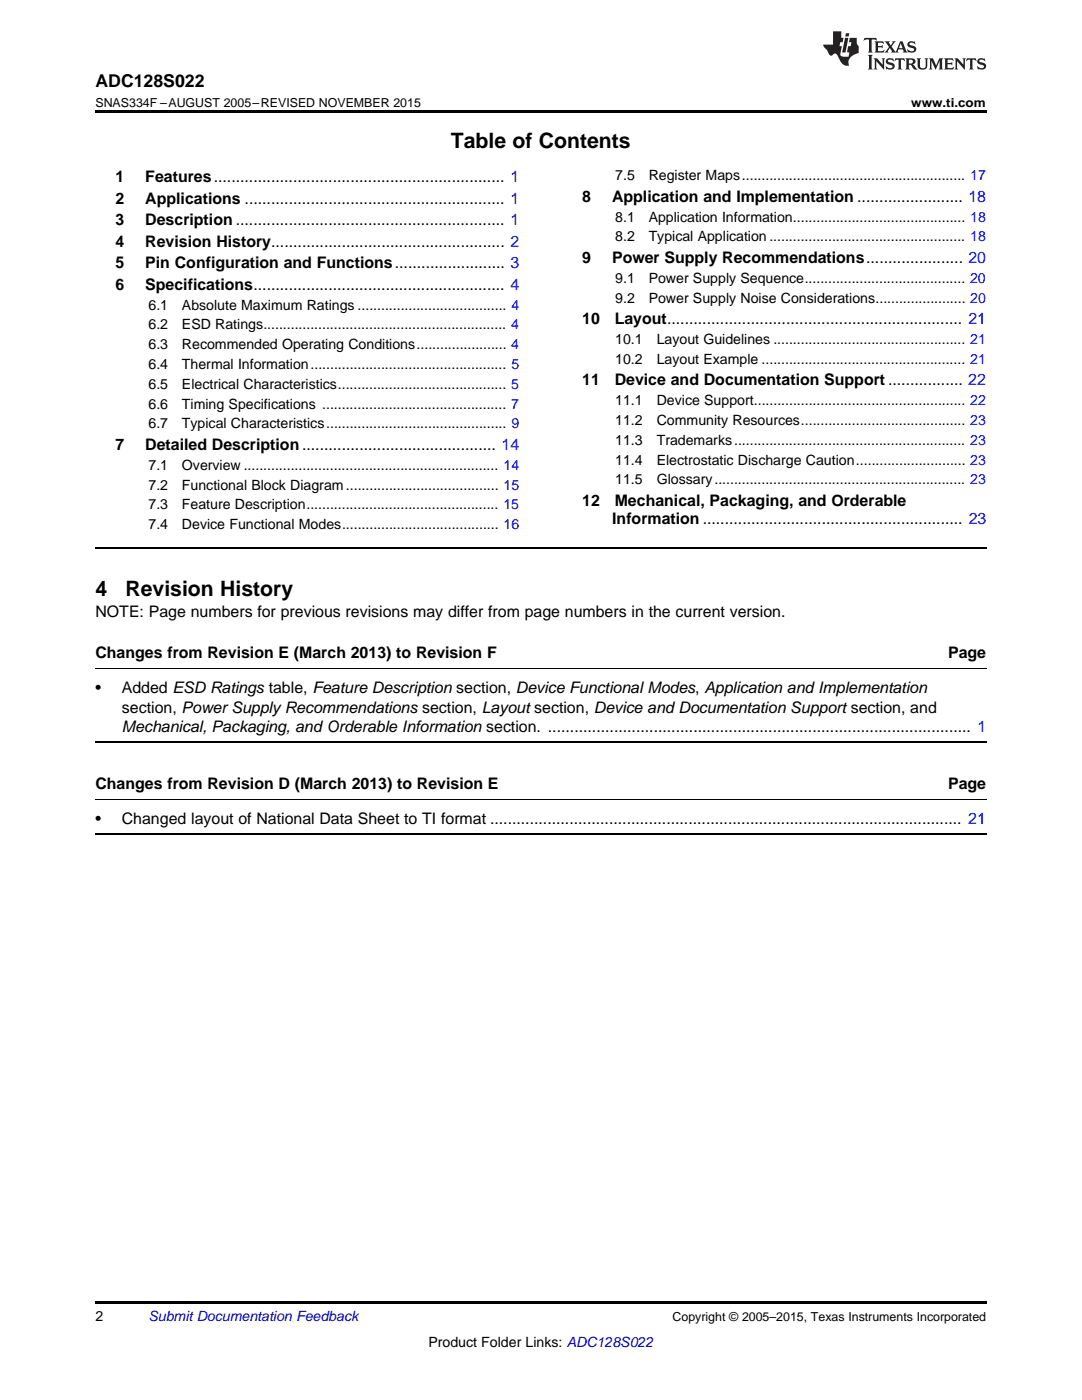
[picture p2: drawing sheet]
<svg xmlns="http://www.w3.org/2000/svg" width="216mm" height="279mm" viewBox="0 0 216 279" stroke-linecap="round" stroke-linejoin="round" font-family="sans-serif">
<defs><g id="words">
<g font-size="4.2">
<text x="90" y="29.6">Table of Contents</text>
<text x="19" y="118.9">4</text>
<text x="25" y="118.9">Revision History</text>
</g>
<text font-size="3.5" x="19" y="17.3">ADC128S022</text>
<g font-size="3.2">
<text x="23" y="36.3">1</text>
<text x="23" y="40.6">2</text>
<text x="29" y="36.3">Features.................................................................. 1</text>
<text x="29" y="40.6">Applications ........................................................... 1</text>
<text x="116.2" y="40.3">8</text>
<text x="122.1" y="40.3">Application and Implementation ........................ 18</text>
<text x="23" y="44.9">3</text>
<text x="29" y="44.9">Description ............................................................. 1</text>
<text x="23" y="49.2">4</text>
<text x="23" y="53.6">5</text>
<text x="29" y="49.2">Revision History..................................................... 2</text>
<text x="29" y="53.6">Pin Configuration and Functions......................... 3</text>
<text x="116.2" y="52.5">9</text>
<text x="122.1" y="52.5">Power Supply Recommendations...................... 20</text>
<text x="23" y="57.9">6</text>
<text x="29" y="57.9">Specifications......................................................... 4</text>
<text x="116.2" y="64.7">10</text>
<text x="122.7" y="64.7">Layout................................................................... 21</text>
<text x="116.2" y="76.9">11</text>
<text x="122.7" y="76.9">Device and Documentation Support ................. 22</text>
<text x="23" y="89.8">7</text>
<text x="29" y="89.8">Detailed Description............................................ 14</text>
<text x="116.2" y="101">12</text>
<text x="122.7" y="101">Mechanical, Packaging, and Orderable</text>
<text x="122.2" y="104.5">Information ........................................................... 23</text>
<text x="19" y="123.2">NOTE: Page numbers for previous revisions may differ from page numbers in the current version.</text>
<text x="19" y="131.3">Changes from Revision E (March 2013) to Revision F</text>
<text x="189.2" y="131.3">Page</text>
<text x="19" y="138.4">•</text>
<text x="24.3" y="138.4">Added ESD Ratings table, Feature Description section, Device Functional Modes, Application and Implementation</text>
<text x="24.3" y="142.3">section, Power Supply Recommendations section, Layout section, Device and Documentation Support section, and</text>
<text x="24.3" y="146.2">Mechanical, Packaging, and Orderable Information section. ................................................................................................ 1</text>
<text x="19" y="157.4">Changes from Revision D (March 2013) to Revision E</text>
<text x="189.2" y="157.4">Page</text>
<text x="19" y="164.5">•</text>
<text x="24.3" y="164.5">Changed layout of National Data Sheet to TI format ........................................................................................................... 21</text>
</g>
<g font-size="2.8">
<text x="122.8" y="36">7.5</text>
<text x="129.4" y="36">Register Maps......................................................... 17</text>
<text x="122.8" y="44.2">8.1</text>
<text x="129.4" y="44.2">Application Information............................................ 18</text>
<text x="122.8" y="48.2">8.2</text>
<text x="129.4" y="48.2">Typical Application .................................................. 18</text>
<text x="122.8" y="56.4">9.1</text>
<text x="129.4" y="56.4">Power Supply Sequence......................................... 20</text>
<text x="29.6" y="61.8">6.1</text>
<text x="29.6" y="65.8">6.2</text>
<text x="36.3" y="61.8">Absolute Maximum Ratings ...................................... 4</text>
<text x="36.3" y="65.8">ESD Ratings.............................................................. 4</text>
<text x="122.8" y="60.4">9.2</text>
<text x="129.4" y="60.4">Power Supply Noise Considerations....................... 20</text>
<text x="29.6" y="69.7">6.3</text>
<text x="36.3" y="69.7">Recommended Operating Conditions....................... 4</text>
<text x="122.8" y="68.7">10.1</text>
<text x="131" y="68.7">Layout Guidelines ................................................. 21</text>
<text x="29.6" y="73.7">6.4</text>
<text x="29.6" y="77.6">6.5</text>
<text x="36.3" y="73.7">Thermal Information.................................................. 5</text>
<text x="36.3" y="77.6">Electrical Characteristics........................................... 5</text>
<text x="122.8" y="72.6">10.2</text>
<text x="131" y="72.6">Layout Example .................................................... 21</text>
<text x="29.6" y="81.6">6.6</text>
<text x="36.3" y="81.6">Timing Specifications ............................................... 7</text>
<text x="122.8" y="80.9">11.1</text>
<text x="131" y="80.9">Device Support...................................................... 22</text>
<text x="29.6" y="85.5">6.7</text>
<text x="36.3" y="85.5">Typical Characteristics.............................................. 9</text>
<text x="122.8" y="84.8">11.2</text>
<text x="122.8" y="88.8">11.3</text>
<text x="131" y="84.8">Community Resources.......................................... 23</text>
<text x="131" y="88.8">Trademarks........................................................... 23</text>
<text x="29.6" y="93.8">7.1</text>
<text x="36.3" y="93.8">Overview ................................................................. 14</text>
<text x="122.8" y="92.7">11.4</text>
<text x="131" y="92.7">Electrostatic Discharge Caution............................ 23</text>
<text x="29.6" y="97.7">7.2</text>
<text x="29.6" y="101.7">7.3</text>
<text x="36.3" y="97.7">Functional Block Diagram....................................... 15</text>
<text x="36.3" y="101.7">Feature Description................................................. 15</text>
<text x="122.8" y="96.7">11.5</text>
<text x="131" y="96.7">Glossary................................................................ 23</text>
<text x="29.6" y="105.6">7.4</text>
<text x="36.3" y="105.6">Device Functional Modes........................................ 16</text>
<text x="19" y="263.6">2</text>
<text x="85.5" y="268.9">Product Folder Links: ADC128S022</text>
</g>
<text font-size="2.8" fill="#0000c8" x="29.6" y="263.6">Submit Documentation Feedback</text>
<g font-size="2.5">
<text x="19" y="21.4">SNAS334F –AUGUST 2005–REVISED NOVEMBER 2015</text>
<text x="181.8" y="21.4">www.ti.com</text>
<text x="134.2" y="263.6">Copyright © 2005–2015, Texas Instruments Incorporated</text>
</g>
</g></defs>
<path d="M19 22h177.8v.5h-177.8zM19 259.7h177.8v.5h-177.8z" fill="#000"/>
<path d="M19 109.3h177.8M19 148.1h177.8M19 166.4h177.8" fill="none" stroke="#000" stroke-width=".35"/>
<path d="M19 133.4h177.8M19 159.5h177.8" fill="none" stroke="#000" stroke-width=".2"/>
<g fill="#231f20">
<path d="M172.5 7.6l-.1 .5 .4-.2h.6v.1v2.1l-.2 .4h.9l-.2-.4v-2.1l.1-.1h.5l.5 .2-.2-.5zM174.5 8.3l.2 .3v1.5l-.2 .4h1.8l.2-.6a1.04 1.04 0 0 1-1.3 .2v-.7h.6l.3 .2v-.6l-.3 .2h-.6v-.6l.8-.1 .4 .3-.2-.5zM176.5 8.3l.9 1.1-.9 1.1h.8l-.2-.2 .4-.7 .5 .7-.2 .2h1.5l-.2-.2 .2-.4h.9l.1 .4-.2 .2h1l-.3-.3-.7-1.9h-.5l-.9 2-.8-1 .9-1h-.8l.1 .3-.4 .5-.3-.6 .1-.2zM179.7 8.6l.4 1h-.7zM181.3 8.4a.63 .63 0 0 0-.2 .7 .63 .63 0 0 0 .6 .4l.6 .2 .1 .2a.75 .75 0 0 1-.7 .4 .75 .75 0 0 1-.6-.5l.1 .7 .1-.1a1.11 1.11 0 0 0 1.5-.6 1.13 1.13 0 0 0-1.2-.8l-.1-.4a1.04 1.04 0 0 1 1.2 .2l-.2-.5-.2 .1-.4-.2zM173.2 10.9l.2 .4v2.2l-.2 .4h1l-.3-.4v-2.2l.3-.4zM174.3 11.6l.3 .4v1.5l-.3 .4h.8l-.2-.4v-1.3l1.5 1.7v-1.9l.2-.4h-.7l.2 .4v.9l-1.1-1.3zM177 11.8a.62 .62 0 0 0-.2 .7 .62 .62 0 0 0 .6 .4l.6 .1 .1 .3a.76 .76 0 0 1-.7 .3 .76 .76 0 0 1-.7-.4l.2 .7 .1-.1a1.11 1.11 0 0 0 1.5-.6 1.13 1.13 0 0 0-1.2-.8l-.1-.4a1.04 1.04 0 0 1 1.2 .2l-.2-.6-.2 .1-.5-.1zM178.7 11.6l-.2 .6a.61 .61 0 0 1 .8-.3v1.6l-.2 .4h.9l-.2-.4v-1.6a.63 .63 0 0 1 .7 .3l-.1-.6zM180.6 11.6l.3 .4v1.5l-.3 .4h1l-.2-.2-.1-.8 .6 .2a.76 .76 0 0 0 1.2 .7l-1-1a.58 .58 0 0 0 .6-.5 .58 .58 0 0 0-.5-.6zM181.4 11.9h.1a.45 .45 0 0 1 .5 .1 .45 .45 0 0 1 .1 .5l-.8 .2zM182.9 11.6l.2 .2a2.17 2.17 0 0 0 .3 1.9 .99 .99 0 0 0 1.6-.6v-1.1l.2-.4h-.7l.2 .2a1.92 1.92 0 0 1-.2 1.8 .6 .6 0 0 1-.9-.5v-1.1l.2-.4zM185.4 11.6l.2 .4v1.5l-.2 .4h.7l-.2-.4v-1.4l.8 1.8 .8-1.8v1.4l-.2 .4h.9l-.2-.4v-1.5l.2-.4h-.8l-.6 1.5-.6-1.5zM188.4 11.6l.2 .4v1.5l-.2 .4h1.8l.1-.6a1.04 1.04 0 0 1-1.2 .1v-.6h.5l.4 .2v-.6l-.4 .2h-.5v-.7h.8l.3 .3-.1-.6zM190.5 11.6l.2 .4v1.5l-.2 .4h.7l-.2-.4v-1.3l1.5 1.7v-1.9l.2-.4h-.7l.2 .4v.9l-1.1-1.3zM192.9 11.6l-.1 .6a.61 .61 0 0 1 .7-.3l.1 1.6-.3 .4h1l-.3-.4 .1-1.6a.63 .63 0 0 1 .7 .3l-.1-.6zM195.2 11.8a.62 .62 0 0 0-.2 .7 .62 .62 0 0 0 .6 .4l.6 .1 .1 .3a.76 .76 0 0 1-.7 .3 .76 .76 0 0 1-.6-.4l.1 .7 .1-.1a1.11 1.11 0 0 0 1.6-.6 1.13 1.13 0 0 0-1.3-.8l-.1-.4a1.04 1.04 0 0 1 1.2 .2l-.1-.6-.2 .1-.5-.1z"/>
<path d="M166.2 6.3v2.6h-1.9v.4l.8 .9a.91 .91 0 0 0 1 .8 .56 .56 0 0 1 .5-.3 .56 .56 0 0 1 .5 .3l.4 .8a1.53 1.53 0 0 0 1.9 1.2 1.54 1.54 0 0 1 1-2.1l.9-.3v-1.4a1.52 1.52 0 0 1-.4-1.6h-1.3l-.2 .8h.5l-.2 .8h-.5l-.1 1v.2l.4 .1-.2 .8a1.93 1.93 0 0 1-1.6-.3l.3-1.8h-.5l.2-.8h.4l.2-.8h-.4v-1.3zM168.6 7.6l-.6 2.9h.7l.6-2.9zM168.8 6.6l-.1 .7h.6l.2-.7z"/>
</g>
<use href="#words"/>
</svg>
